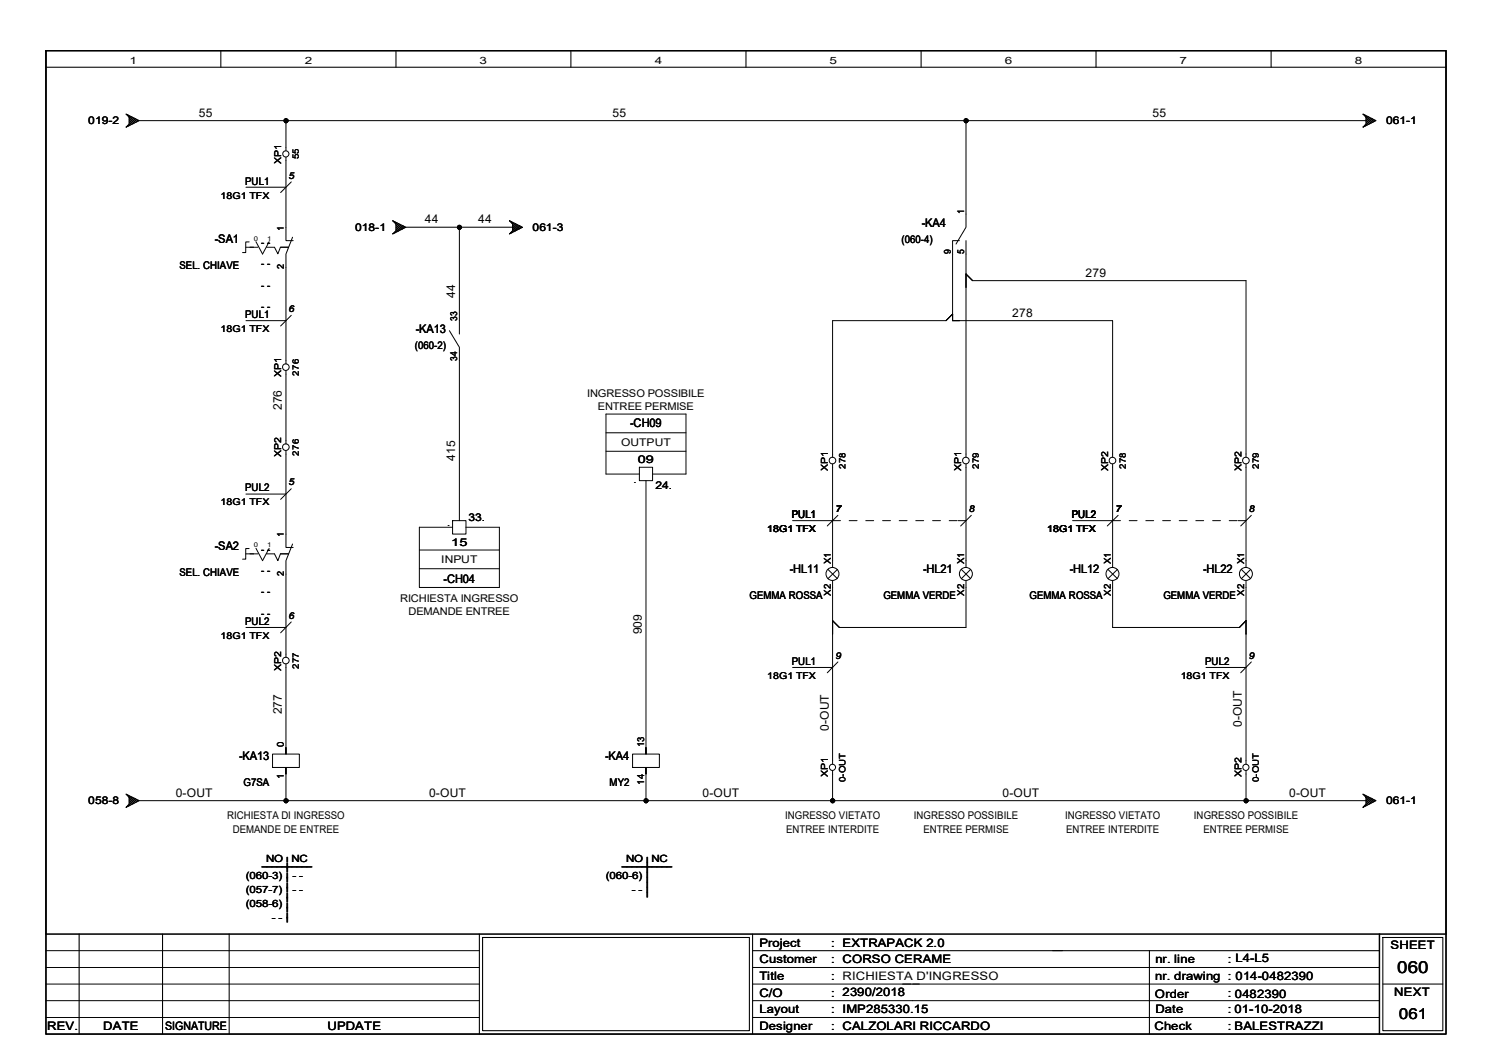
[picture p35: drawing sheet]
<svg xmlns="http://www.w3.org/2000/svg" width="297mm" height="210mm" viewBox="0 0 297 210" stroke-linecap="round" stroke-linejoin="round" font-family="sans-serif">
<defs><g id="words">
<text font-size="3.3" x="278" y="193.5">060</text>
<text font-size="3" x="278.3" y="202.6">061</text>
<g font-size="2.4">
<text x="39.6" y="23.2">55</text>
<text x="121.8" y="23.2">55</text>
<text x="229.3" y="23.2">55</text>
<text x="84.5" y="44.4">44</text>
<text x="95.2" y="44.4">44</text>
<text x="183.4" y="45.1">-KA4</text>
<text x="42.8" y="48.4">-SA1</text>
<text x="90.6" y="59.3" transform="rotate(-90 90.6 59.3)">44</text>
<text x="216" y="55">279</text>
<text x="201.4" y="63">278</text>
<text x="82.7" y="66.3">-KA13</text>
<text x="56.1" y="81.6" transform="rotate(-90 56.1 81.6)">276</text>
<text x="125.4" y="85">-CH09</text>
<text x="90.6" y="91.7" transform="rotate(-90 90.6 91.7)">415</text>
<text x="42.8" y="109.4">-SA2</text>
<text x="88.3" y="116.1">-CH04</text>
<text x="157.1" y="114.1">-HL11</text>
<text x="183.6" y="114.1">-HL21</text>
<text x="212.8" y="114.1">-HL12</text>
<text x="239.3" y="114.1">-HL22</text>
<text x="127.7" y="126.2" transform="rotate(-90 127.7 126.2)">909</text>
<text x="56.1" y="142.2" transform="rotate(-90 56.1 142.2)">277</text>
<text x="164.9" y="145.4" transform="rotate(-90 164.9 145.4)">0-OUT</text>
<text x="247.1" y="144.7" transform="rotate(-90 247.1 144.7)">0-OUT</text>
<text x="47.6" y="151.2">-KA13</text>
<text x="120.4" y="151.2">-KA4</text>
<text x="35" y="158.5">0-OUT</text>
<text x="85.4" y="158.5">0-OUT</text>
<text x="139.8" y="158.5">0-OUT</text>
<text x="199.5" y="158.5">0-OUT</text>
<text x="256.5" y="158.5">0-OUT</text>
</g>
<g font-size="2.3">
<text x="151.1" y="188.3">Project</text>
<text x="151.1" y="191.7">Customer</text>
<text x="165.4" y="188.3">: EXTRAPACK 2.0</text>
<text x="165.4" y="191.6">: CORSO CERAME</text>
<text x="229.9" y="191.6">nr. line</text>
<text x="244.3" y="191.6">: L4-L5</text>
<text x="276.6" y="188.9">SHEET</text>
<text x="151.1" y="194.9">Title</text>
<text x="165.4" y="194.9">: RICHIESTA D'INGRESSO</text>
<text x="229.8" y="195">nr. drawing : 014-0482390</text>
<text x="151.1" y="198.3">C/O</text>
<text x="151.1" y="201.6">Layout</text>
<text x="165.4" y="198.3">: 2390/2018</text>
<text x="165.4" y="201.6">: IMP285330.15</text>
<text x="229.8" y="198.5">Order</text>
<text x="229.9" y="201.5">Date</text>
<text x="244.3" y="198.3">: 0482390</text>
<text x="244.3" y="201.6">: 01-10-2018</text>
<text x="277.4" y="198.2">NEXT</text>
<text x="9.4" y="204.9">REV.</text>
<text x="20.5" y="204.9">DATE</text>
<text x="32.8" y="204.9">SIGNATURE</text>
<text x="65.1" y="204.9">UPDATE</text>
<text x="151.1" y="204.9">Designer</text>
<text x="165.4" y="204.9">: CALZOLARI RICCARDO</text>
<text x="229.7" y="204.9">Check</text>
<text x="244.3" y="204.9">: BALESTRAZZI</text>
<text x="245.6" y="204.9">BALESTRAZZI</text>
</g>
<g font-size="2.1">
<text x="17.6" y="24.7">019-2</text>
<text x="275.8" y="24.7">061-1</text>
<text x="48.8" y="36.7">PUL1</text>
<text x="70.7" y="45.9">018-1</text>
<text x="106" y="45.9">061-3</text>
<text x="35.7" y="53.6">SEL. CHIAVE</text>
<text x="51.9" y="48.9">- -</text>
<text x="51.9" y="53.2">- -</text>
<text x="179.4" y="48.3">(060-4)</text>
<text x="51.9" y="57.4">- -</text>
<text x="48.8" y="63.3">PUL1</text>
<text x="51.9" y="61.7">- -</text>
<text x="82.5" y="69.5">(060-2)</text>
<text x="116.8" y="78.9">INGRESSO POSSIBILE</text>
<text x="119" y="81.6">ENTREE PERMISE</text>
<text x="123.6" y="88.7">OUTPUT</text>
<text x="126.9" y="92.2">09</text>
<text x="48.8" y="97.7">PUL2</text>
<text x="130.4" y="97.2">24.</text>
<text x="93.2" y="103.6">33.</text>
<text x="157.5" y="103.1">PUL1</text>
<text x="213.2" y="103.1">PUL2</text>
<text x="51.9" y="110">- -</text>
<text x="87.8" y="112.1">INPUT</text>
<text x="89.8" y="108.6">15</text>
<text x="35.7" y="114.6">SEL. CHIAVE</text>
<text x="51.9" y="114.2">- -</text>
<text x="51.9" y="118.4">- -</text>
<text x="79.6" y="119.8">RICHIESTA INGRESSO</text>
<text x="149.1" y="119.3">GEMMA ROSSA</text>
<text x="175.8" y="119.3">GEMMA VERDE</text>
<text x="204.8" y="119.3">GEMMA ROSSA</text>
<text x="231.5" y="119.3">GEMMA VERDE</text>
<text x="48.8" y="124.3">PUL2</text>
<text x="51.9" y="122.7">- -</text>
<text x="81.3" y="122.4">DEMANDE ENTREE</text>
<text x="157.5" y="132.2">PUL1</text>
<text x="239.8" y="132.2">PUL2</text>
<text x="17.6" y="160">058-8</text>
<text x="48.5" y="156.4">G7SA</text>
<text x="121.3" y="156.4">MY2</text>
<text x="275.8" y="160">061-1</text>
<text x="45.2" y="163">RICHIESTA DI INGRESSO</text>
<text x="46.3" y="165.7">DEMANDE DE ENTREE</text>
<text x="156.2" y="163">INGRESSO VIETATO</text>
<text x="156.4" y="165.7">ENTREE INTERDITE</text>
<text x="181.8" y="163">INGRESSO POSSIBILE</text>
<text x="183.7" y="165.7">ENTREE PERMISE</text>
<text x="211.9" y="163">INGRESSO VIETATO</text>
<text x="212.1" y="165.7">ENTREE INTERDITE</text>
<text x="237.5" y="163">INGRESSO POSSIBILE</text>
<text x="239.4" y="165.7">ENTREE PERMISE</text>
</g>
<g font-size="2">
<text x="25.8" y="12.7">1</text>
<text x="60.6" y="12.7">2</text>
<text x="95.4" y="12.7">3</text>
<text x="130.3" y="12.7">4</text>
<text x="165.1" y="12.7">5</text>
<text x="199.9" y="12.7">6</text>
<text x="234.7" y="12.7">7</text>
<text x="269.5" y="12.7">8</text>
<text x="51.2" y="173.6">ttttt</text>
<text x="52.2" y="173.6">ttttt</text>
<text x="53" y="171.6">NO</text>
<text x="58" y="171.6">NC</text>
<text x="122.8" y="173.6">ttttt</text>
<text x="123.8" y="173.6">ttttt</text>
<text x="124.6" y="171.6">NO</text>
<text x="129.6" y="171.6">NC</text>
<text x="48.9" y="175">(060-3)</text>
<text x="48.9" y="177.8">(057-7)</text>
<text x="58.2" y="175">- -</text>
<text x="58.2" y="177.8">- -</text>
<text x="120.5" y="175">(060-6)</text>
<text x="125.7" y="177.8">- -</text>
<text x="129.8" y="179.5" transform="rotate(-90 129.8 179.5)">tttt</text>
<text x="129.8" y="178.6" transform="rotate(-90 129.8 178.6)">tttt</text>
<text x="48.9" y="180.6">(058-6)</text>
<text x="54.1" y="183.3">- -</text>
<text x="58.2" y="184.5" transform="rotate(-90 58.2 184.5)">ttttttt</text>
<text x="58.2" y="183.6" transform="rotate(-90 58.2 183.6)">tttttt</text>
</g>
<g font-size="1.9">
<text x="56" y="32.6" transform="rotate(-90 56 32.6)">XP1</text>
<text x="57.4" y="35.6">5</text>
<text x="43.9" y="39.5">18G1 TFX</text>
<text x="191.8" y="42.6" transform="rotate(-90 191.8 42.6)">1</text>
<text x="189.1" y="50.5" transform="rotate(-90 189.1 50.5)">9</text>
<text x="191.8" y="50.5" transform="rotate(-90 191.8 50.5)">5</text>
<text x="57.4" y="62.1">6</text>
<text x="91" y="63.8" transform="rotate(-90 91 63.8)">33</text>
<text x="43.9" y="66">18G1 TFX</text>
<text x="91" y="71.8" transform="rotate(-90 91 71.8)">34</text>
<text x="56" y="75.1" transform="rotate(-90 56 75.1)">XP1</text>
<text x="56" y="91" transform="rotate(-90 56 91)">XP2</text>
<text x="164.7" y="93.6" transform="rotate(-90 164.7 93.6)">XP1</text>
<text x="191.3" y="93.6" transform="rotate(-90 191.3 93.6)">XP1</text>
<text x="220.5" y="93.6" transform="rotate(-90 220.5 93.6)">XP2</text>
<text x="247" y="93.6" transform="rotate(-90 247 93.6)">XP2</text>
<text x="43.9" y="100.5">18G1 TFX</text>
<text x="57.4" y="96.6">5</text>
<text x="166.2" y="101.9">7</text>
<text x="192.7" y="101.9">8</text>
<text x="221.9" y="101.9">7</text>
<text x="248.5" y="101.9">8</text>
<text x="152.7" y="105.8">18G1 TFX</text>
<text x="208.4" y="105.8">18G1 TFX</text>
<text x="165.3" y="112.2" transform="rotate(-90 165.3 112.2)">X1</text>
<text x="191.8" y="112.2" transform="rotate(-90 191.8 112.2)">X1</text>
<text x="221" y="112.2" transform="rotate(-90 221 112.2)">X1</text>
<text x="247.5" y="112.2" transform="rotate(-90 247.5 112.2)">X1</text>
<text x="165.3" y="118.5" transform="rotate(-90 165.3 118.5)">X2</text>
<text x="191.8" y="118.5" transform="rotate(-90 191.8 118.5)">X2</text>
<text x="221" y="118.5" transform="rotate(-90 221 118.5)">X2</text>
<text x="247.5" y="118.5" transform="rotate(-90 247.5 118.5)">X2</text>
<text x="57.4" y="123.1">6</text>
<text x="43.9" y="127.1">18G1 TFX</text>
<text x="166.2" y="131.1">9</text>
<text x="248.5" y="131.1">9</text>
<text x="56" y="133.4" transform="rotate(-90 56 133.4)">XP2</text>
<text x="152.7" y="135">18G1 TFX</text>
<text x="234.9" y="135">18G1 TFX</text>
<text x="56.5" y="148.7" transform="rotate(-90 56.5 148.7)">0</text>
<text x="128.1" y="148.7" transform="rotate(-90 128.1 148.7)">13</text>
<text x="56.5" y="155.1" transform="rotate(-90 56.5 155.1)">1</text>
<text x="164.7" y="154.7" transform="rotate(-90 164.7 154.7)">XP1</text>
<text x="247" y="154.7" transform="rotate(-90 247 154.7)">XP2</text>
<text x="128.1" y="156.1" transform="rotate(-90 128.1 156.1)">14</text>
</g>
<g font-size="1.8">
<text x="56.5" y="45.9" transform="rotate(-90 56.5 45.9)">1</text>
<text x="56.5" y="53.6" transform="rotate(-90 56.5 53.6)">2</text>
<text x="56.5" y="106.9" transform="rotate(-90 56.5 106.9)">1</text>
<text x="56.5" y="114.6" transform="rotate(-90 56.5 114.6)">2</text>
</g>
<g font-size="1.7">
<text x="59.5" y="31.7" transform="rotate(-90 59.5 31.7)">55</text>
<text x="59.5" y="74.7" transform="rotate(-90 59.5 74.7)">276</text>
<text x="59.5" y="90.6" transform="rotate(-90 59.5 90.6)">276</text>
<text x="168.2" y="93.3" transform="rotate(-90 168.2 93.3)">278</text>
<text x="194.8" y="93.3" transform="rotate(-90 194.8 93.3)">279</text>
<text x="224" y="93.3" transform="rotate(-90 224 93.3)">278</text>
<text x="250.5" y="93.3" transform="rotate(-90 250.5 93.3)">279</text>
<text x="59.5" y="133.1" transform="rotate(-90 59.5 133.1)">277</text>
<text x="168.2" y="155.6" transform="rotate(-90 168.2 155.6)">0-OUT</text>
<text x="250.5" y="155.6" transform="rotate(-90 250.5 155.6)">0-OUT</text>
</g>
<g font-size="1.6">
<text x="126.1" y="96.2">.</text>
<text x="88.9" y="104.6">.</text>
</g>
<g font-size="1.3">
<text x="50.5" y="47.9">0</text>
<text x="53.2" y="47.9">1</text>
<text x="50.5" y="108.9">0</text>
<text x="53.2" y="108.9">1</text>
</g>
</g></defs>
<path d="M9.1 10.1h278.6v195.6h-278.6zM274.4 185.8v19.9" fill="none" stroke="#000" stroke-width=".3"/>
<g fill="none" stroke="#000" stroke-width=".21">
<path d="M9.1 10.1h278.6v195.6h-278.6zM9.1 10.1h278.6v175.7h-278.6zM9.1 13.4h278.6M43.9 10.1v3.3M78.8 10.1v3.3M113.6 10.1v3.3M148.4 10.1v3.3M183.3 10.1v3.3M218.1 10.1v3.3M252.9 10.1v3.3M9.1 185.8h278.6M15.7 185.8v19.9"/>
<path d="M32.3 185.8v19.9M45.6 185.8v19.9M95.4 185.8v19.9M96 186.5h53.1v18.6h-53.1zM149.7 185.8v19.9M149.7 189.1h124.7M228.7 189.1v16.6M275.1 186.5h12v18.6h-12zM275.1 195.8h12"/>
</g>
<g fill="none" stroke="#000" stroke-width=".2">
<path d="M25.1 22.7l2.6 1.3-2.6 1.3 .6-.6v-1.4zM25.1 25.2l.1 .1M25.2 22.7l-.1 .1M25.4 23v-.1l1.6 1.5 .5-.5M25.5 24.8l.2 .2M25.7 23.7l.5-.5 1 1.1M25.7 23l-.2 .2M25.7 23.5l1 1M25.7 23.9l.8 .7M25.7 24.6l.2 .3M25.9 23.1l-.2 .3M26.5 23.4l-.8 .7"/>
<path d="M26.7 23.5l-1 1M27.2 23.7l-1 1.1-.5-.5M27.5 24.1l-.5-.5-1.6 1.5v-.1M27.7 24h244.1M48.9 37.3h8M56.9 31.3v16.6h1.4M56.9 24v6M58 36.2l-2.2 2.1M192.2 24v21.2l-2 3.4M271.1 22.7l2.7 1.3-2.7 1.3 .7-.6v-1.4zM271.2 25.2l.1 .1M271.3 22.7l-.1 .1"/>
<path d="M271.4 23l.1-.1 1.5 1.5 .5-.5M271.6 24.8l.2 .2M271.8 23.7l.5-.5 1 1.1M271.8 23l-.2 .2M271.8 23.5l1 1M271.8 23.9l.7 .7M271.8 24.6l.2 .3M272 23.1l-.2 .3M272.5 23.4l-.7 .7M272.8 23.5l-1 1M273.3 23.7l-1 1.1-.5-.5M273.5 24.1l-.5-.5-1.5 1.5-.1-.1"/>
<path d="M48.9 49.2h2.4M49.6 48.1h-.7v2.1h-.6M50.9 48.1l1.3 2.4 1.3-2.4M53 49.2h1.6l.7 1.3 .5-1.3h1.6M58.2 47.2l-1.3 3.3v21.9M78.1 43.9l2.7 1.3-2.7 1.4 .7-.7v-1.3zM78.2 46.4l.1 .1M78.3 44h-.1M78.4 44.2l.1-.1 1.5 1.5 .5-.5M78.6 46.1l.2 .1M78.8 45l.4-.5 1.1 1M78.8 44.2l-.2 .2"/>
<path d="M78.8 44.7l1 1M78.8 45.1l.7 .7M78.8 45.8l.2 .3M79 44.4l-.2 .2M79.5 44.6l-.7 .7M79.8 44.7l-1 1M80.3 45l-1.1 1-.4-.5M80.5 45.3l-.5-.4-1.5 1.5-.1-.1M80.8 45.2h21.2M91.4 45.2v21.3M101.3 43.9l2.7 1.3-2.7 1.4 .7-.7v-1.3zM101.4 46.4l.1 .1"/>
<path d="M101.5 44h-.1M101.6 44.2l.1-.1 1.5 1.5 .5-.5M101.8 46.1l.2 .1M102 45l.5-.5 1 1M102 44.2l-.2 .2M102 44.7l1 1M102 45.1l.7 .7M102 45.8l.2 .3M102.2 44.4l-.2 .2M102.7 44.6l-.7 .7M103 44.7l-1 1M103.5 45l-1 1-.5-.5"/>
<path d="M103.7 45.3l-.5-.4-1.5 1.5-.1-.1M190.9 47.9h-1.4v15.9h31.9v27.2M192.2 54.5l1.3 1.3h54.4v35.2M192.2 47.9v43.1M48.9 63.8h8M56.9 73.7v14.6M58 62.7l-2.2 2.2M89.4 65.8l2 3.3v34.5M189.5 62.5l-1.3 1.3h-22.6v27.2M48.9 98.3h8M56.9 89.7v19.2h1.4M58 97.2l-2.2 2.2"/>
<path d="M120.6 89.8h15.9M120.6 86.1h15.9M127.2 93h2.6v2.6h-2.6zM127.2 94.3h-6.6v-11.9h15.9v11.9h-6.7M128.5 95.6v53.1M165.6 92.3v20.6M192.2 92.3v20.6M221.4 92.3v20.6M247.9 92.3v20.6M48.9 110.2h2.4M49.6 109.1h-.7v2.2h-.6M50.9 109.1l1.3 2.4 1.3-2.4"/>
<path d="M53 110.2h1.6l.7 1.3 .5-1.3h1.6M58.2 108.2l-1.3 3.3v19.3M83.4 113.2h16M83.4 109.4h16M90 103.6h2.7v2.7h-2.7zM90 104.9h-6.6v12h16v-12h-6.7M157.7 103.6h9.5M164.7 113.3l1.9 1.8M165.6 115.5v36.5M166.6 113.3l-1.9 1.8M166.7 102.5l-2.1 2.1M168.9 103.6h1.6"/>
<path d="M172.3 103.6h1.5M175.6 103.6h1.6M178.9 103.6h1.6M182.2 103.6h1.6M185.5 103.6h1.6M188.8 103.6h1.6M190.6 103.6h1.6M191.3 113.3l1.8 1.8M192.2 115.5v9.3h-25.2l-1.4-1.3M193.1 113.3l-1.8 1.8M193.2 102.5l-2.1 2.1M213.4 103.6h9.5"/>
<path d="M220.4 113.3l1.9 1.8M221.4 115.5v9.3h25.2l1.3-1.3M222.3 113.3l-1.9 1.8M222.5 102.5l-2.2 2.1M224.7 103.6h1.5M228 103.6h1.5M231.3 103.6h1.6M234.6 103.6h1.6M237.9 103.6h1.6M241.3 103.6h1.5M244.6 103.6h1.5M246.3 103.6h1.6"/>
<path d="M247 113.3l1.8 1.8M247.9 115.5v36.5M248.8 113.3l-1.8 1.8M249 102.5l-2.2 2.1M48.9 124.8h8M56.9 132.1v16.6M58 123.7l-2.2 2.2M157.7 132.8h7.9M166.7 131.7l-2.1 2.2M239.9 132.8h8M249 131.7l-2.2 2.2M25.1 158l2.6 1.3-2.6 1.4 .6-.7v-1.3z"/>
<path d="M25.2 158.1h-.1M25.4 158.3v-.1l1.6 1.5 .5-.5M25.7 159l.5-.4 1 1M25.7 158.3l-.2 .2M25.7 158.8l1 1M25.7 159.2l.8 .7M25.7 159.9l.2 .3M25.9 158.5l-.2 .2M26.5 158.7l-.8 .7M26.7 158.8l-1 1M27.2 159l-1 1.1-.5-.5M27.5 159.4l-.5-.5-1.6 1.5v-.1"/>
<path d="M27.7 159.3h244.1M54.2 150h5.4v2.7h-5.4zM56.9 148.7v1.3zM56.9 152.7v1.3zM56.9 154v5.3M125.9 150h5.3v2.7h-5.3zM128.5 148.7v1.3zM128.5 152.7v1.3zM128.5 154v5.3M165.6 153.3v6M247.9 153.3v6M271.1 158l2.7 1.3-2.7 1.4 .7-.7v-1.3z"/>
<path d="M271.3 158.1h-.1M271.4 158.3l.1-.1 1.5 1.5 .5-.5M271.8 159l.5-.4 1 1M271.8 158.3l-.2 .2M271.8 158.8l1 1M271.8 159.2l.7 .7M271.8 159.9l.2 .3M272 158.5l-.2 .2M272.5 158.7l-.7 .7M272.8 158.8l-1 1M273.3 159l-1 1.1-.5-.5M273.5 159.4l-.5-.5-1.5 1.5-.1-.1"/>
<path d="M25.1 160.5l.1 .1M25.5 160.1l.2 .2M271.2 160.5l.1 .1M271.6 160.1l.2 .2M9.1 195.8h86.3M9.1 199.1h86.3M9.1 192.5h86.3M9.1 189.1h86.3M149.7 195.8h124.7M149.7 199.1h124.7M149.7 192.5h124.7M9.1 202.4h86.3"/>
<path d="M149.7 202.4h124.7"/>
<circle cx="56.9" cy="30.6" r=".62"/>
<circle cx="56.9" cy="24" r=".4"/>
<circle cx="192.2" cy="24" r=".4"/>
<circle cx="91.4" cy="45.2" r=".4"/>
<circle cx="56.9" cy="73" r=".66"/>
<circle cx="56.9" cy="89" r=".66"/>
<circle cx="165.6" cy="91.6" r=".66"/>
<circle cx="192.2" cy="91.6" r=".66"/>
<circle cx="221.3" cy="91.6" r=".66"/>
<circle cx="247.9" cy="91.6" r=".66"/>
<circle cx="165.6" cy="114.2" r="1.3"/>
<circle cx="192.2" cy="114.2" r="1.3"/>
<circle cx="221.3" cy="114.2" r="1.3"/>
<circle cx="247.9" cy="114.2" r="1.3"/>
<circle cx="56.9" cy="131.4" r=".66"/>
<circle cx="56.9" cy="159.3" r=".4"/>
<circle cx="128.5" cy="159.3" r=".4"/>
<circle cx="165.6" cy="152.7" r=".62"/>
<circle cx="165.7" cy="159.3" r=".4"/>
<circle cx="247.9" cy="152.7" r=".62"/>
<circle cx="247.9" cy="159.3" r=".4"/>
</g>
<g fill="#000">
<circle cx="56.9" cy="24" r=".4"/>
<circle cx="192.2" cy="24" r=".4"/>
<circle cx="91.4" cy="45.2" r=".4"/>
<circle cx="56.9" cy="159.3" r=".4"/>
<circle cx="128.5" cy="159.3" r=".4"/>
<circle cx="165.7" cy="159.3" r=".4"/>
<circle cx="247.9" cy="159.3" r=".4"/>
</g>
<use href="#words"/>
</svg>
